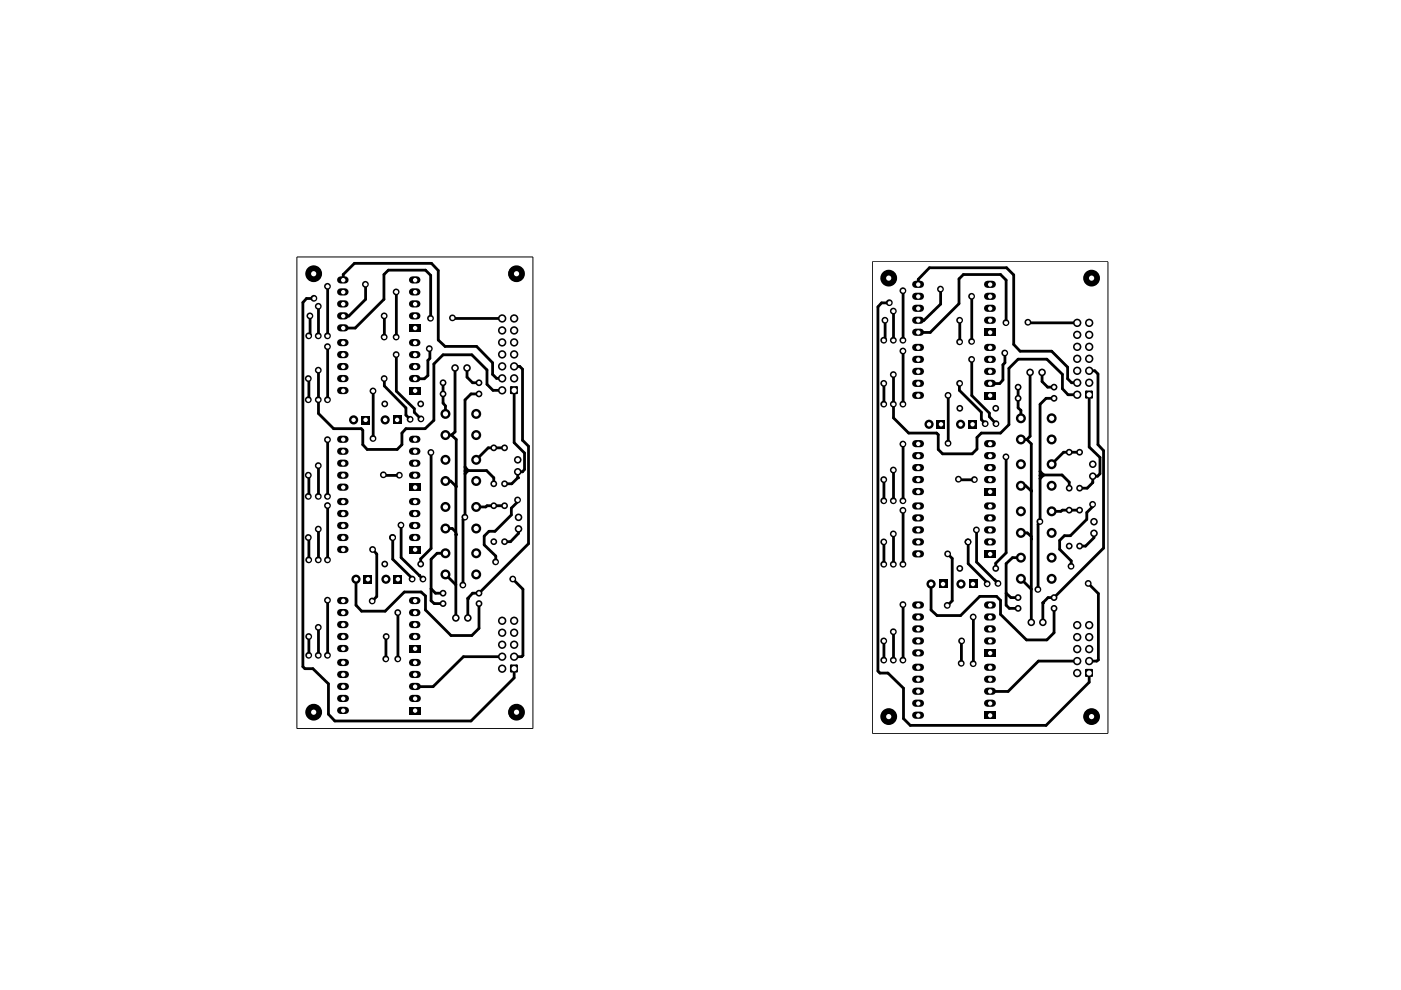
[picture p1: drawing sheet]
<svg xmlns="http://www.w3.org/2000/svg" width="297mm" height="210mm" viewBox="0 0 297 210" stroke-linecap="round" stroke-linejoin="round" font-family="sans-serif">
<g fill="none" stroke="#000" stroke-width=".59">
<path d="M72.8 59.4v-1.2l2.3-2.4h16.4l1.4 1.6v14.7l1.5 1.3h6.6l3.4 3.5v2.5l.9 .8h1.2M65.7 67v4l-.2 .2M66.3 63l.3 .3h-1.6l-.8 .8v77.3l.4 .4h1.7l3.3 3.2v6.4l1.4 1.5h28.9l9.1-9.2v-1.9M67.5 65v6.2l.2-.2M67.5 78.5v9.2l3.2 3.2h5.9l.3 .3v3.1l1 1h6.3l1-1v-2.5l.9-.9h4l1.9-1.8v-11.9l1.9-2h6.1l3.3 3.2v3.1l1.2 1.3h2M69.5 60.7v10.5M69.5 73.5v11.3M77.5 60.3v3.2l-3.5 3.5h-1.2M81.5 67v4.5M84 61.9v9.6M84 75.2v7.7l3.8 3.8v.7l1.5 1.5M91.1 74v2l-.4 .4v3.2l-.7 .7h-2"/>
<path d="M91.3 67.5v-9.1l-1.1-1.1h-7.9l-.9 .9v5.3l-6.1 6.1h-2.5M96 67.4l10.5 .1M96.5 78v13.6l-.8 .6M99 78v2l1.2 1.2h1.4M109 77.7h1.2l.6 .6v15l1.3 1.3v20.7l-10.5 10.5h-1.4l-1 1.1v4.1M187.7 67.9v4l-.3 .3M188.3 64l.3 .2h-1.7l-.8 .9v77.2l.5 .4h1.7l3.3 3.2v6.5l1.4 1.4h28.8l9.1-9.1v-2M189.4 66v6.2l.3-.3M189.4 79.5v9.1l3.3 3.2h5.9l.3 .4v3.1l1 .9h6.2l1-1v-2.4l1-1h4l1.8-1.8v-11.9l2-1.9h6.1l3.3 3.2v3l1.1 1.3h2M191.5 61.7v10.5M191.5 74.5v11.2M194.7 60.3v-1.1l2.4-2.4h16.3l1.5 1.5v14.7l1.4 1.5h6.7l3.4 3.4v2.4l.8 .9h1.2"/>
<path d="M199.4 61.3v3.2l-3.5 3.4h-1.2M203.5 67.9v4.6M206 62.9v9.5M206 76.2v7.7l3.8 3.7v.7l1.4 1.6M213.1 74.9v2l-.5 .4v3.3l-.6 .7h-2.1M213.3 68.5v-9.1l-1.2-1.2h-7.8l-1 .9v5.3l-6.1 6.1h-2.5M218 68.4l10.4 .1M218.4 79v13.5l-.7 .7M220.9 79v1.9l1.2 1.2h1.4M230.9 78.6h1.2l.7 .7v15l1.2 1.2v20.7l-10.5 10.5h-1.3l-1.1 1.1v4.2M65.4 80.3h.3l-.2 .2-.1 4.3M67.5 98.8v6.5"/>
<path d="M69.5 93.3v12M79.1 82.9v10.1M81.5 80.3v1.5l4.6 4.7v1.5l.9 .9M91.4 96v20.3l-2.2 2.2v1.1M93.9 81.2v4.3l.5 .6v1.7M94.4 92.2h1.3M95.7 92.2l1 1v10M98.6 99.9l4.6-.1 1.5 1.5v1.3M98.6 99l.7 .8-.7 .7M101.6 83.5h-1.7l-1.3 1.3v24.9l-.4 .5v13.9M107 95h-3.5l-2.5 2.5M109 82.8v11.1l2.2 2.2v3.4l-.4 .5h-1v1.3l-1.3 1.3h-1.5"/>
<path d="M187.4 81.3h.2l-.2 .2v4.2M189.4 99.7v6.5M191.5 94.2v12M201 83.9v10.1M203.5 81.3l-.1 1.5 4.7 4.6v1.5l.8 1M213.3 96.9v20.3l-2.2 2.2v1.1M215.9 82.1v4.4l.6 .5v1.7M216.5 93.2h1.2M217.7 93.2l1 .9v37.9M220.5 99.9l.8 .8-.8 .8M223.5 84.5h-1.7l-1.3 1.2v24.9l-.4 .5v13.9M228.9 95.9h-3.4l-2.5 2.5"/>
<path d="M230.9 83.7v11.1l2.3 2.2v3.5l-.5 .5h-1v1.3l-1.2 1.2h-1.6M65.4 100.8v4.5M65.4 114l.1 4.7M67.5 112.2v6.5M69.5 107.2v11.5M79 116.5l.9 1v8.9l-.9 1.1M81.3 100.7l3.4 .1M83.3 114v4.6l4.1 4v.2M85 111.4v6.8l4.7 4.6M94.4 117.3h-1.7l-1.3 1.3v8.8l.7 .6h1.8M94.4 102h1.1l1.2 1.2M94.4 112.1h1.5l.7 .7"/>
<path d="M96.7 103.2l-.1 27.8M107 107.2h-3.7l-.3 .3h-2M109.8 106v.4l-1.4 1.3v1.5l-3.5 3.4h-1.2l-1 1.1v1.8l2.4 2.4v1.3M109.9 112.1v1l-1.7 1.8h-1.2M187.4 101.7v4.5M187.4 114.9v4.8M189.4 113.2v6.5M191.5 108.2v11.5M201 117.5l.9 .9v9l-1 1M203.2 101.6l3.4 .1M205.3 114.9v4.6l4 4.1v.2M207.1 112.4v6.8l4.5 4.5"/>
<path d="M216.5 103h1l1.2 1.1M216.5 118.2h-1.8l-1.4 1.3v8.8l.7 .7h1.9M216.5 113h1.3l.9 .7M220.5 100.8l4.7-.1 1.5 1.5v1.3M228.9 108.2h-3.6l-.4 .2h-1.9M231.7 107v.4l-1.3 1.3v1.4l-3.5 3.5h-1.2l-1 1v1.9l2.4 2.4v1.2M231.9 113.1v.9l-1.7 1.8h-1.3M65.5 135v4M67.5 133.1v5.9M69.5 127.3v11.7M75.5 122.8v5.5l1.2 1.3h5l4-4.1h3.6l.9 .9v2.9l5.4 5.4h4.4l1.6-1.5v-5.2M81.9 135l-.1 4.7"/>
<path d="M84.4 129.9v9.8M91.4 124.8l.9 1h1.6M94.4 121.8l2.2 2.2M106.5 139.2h-8.2l-6.5 6.4h-3.8M108.8 122.8l2.1 2.1v14.1l-.3 .2h-1.6M187.4 135.9v4.1M189.4 134v6M191.5 128.2v11.8M197.4 123.8v5.5l1.3 1.2h5l4-4.1h3.6l.8 .9v3l5.5 5.4h4.4l1.5-1.5v-5.2M203.9 135.9l-.1 4.8M206.4 130.9v9.9M213.3 125.8l1 .9h1.6"/>
<path d="M216.5 122.7l2.2 2.2M230.8 123.7l2.1 2.2v14l-.4 .3h-1.6M228.4 140.2h-8.2l-6.5 6.4h-3.8"/>
</g>
<g fill="#000">
<path d="M86.7 68.8h2.5v1.5h-2.5zM208.7 69.7h2.5v1.5h-2.5zM76.7 88.2h1.7v1.8h-1.7zM83.4 88.1h1.7v1.8h-1.7zM86.7 82.1h2.5v1.5h-2.5zM108.4 82.2h1.2v1.2h-1.2zM198.6 89.1h1.8v1.8h-1.8zM205.3 89h1.8v1.9h-1.8zM208.7 83.1h2.5v1.5h-2.5zM230.3 83.1h1.2v1.2h-1.2zM86.7 102.6h2.5v1.5h-2.5zM86.7 115.8h2.5v1.5h-2.5z"/>
<path d="M208.7 116.7h2.5v1.5h-2.5zM208.7 103.5h2.5v1.5h-2.5zM77.1 122h1.8v1.7h-1.8zM83.4 122h1.8v1.7h-1.8zM86.7 136.8h2.5v1.5h-2.5zM199.1 122.9h1.8v1.8h-1.8zM205.4 122.9h1.8v1.8h-1.8zM208.7 137.7h2.5v1.5h-2.5zM86.7 149.9h2.6v1.5h-2.6zM108.4 141.2h1.2v1.2h-1.2zM208.7 150.9h2.5v1.5h-2.5zM230.3 142.1h1.2v1.2h-1.2z"/>
<circle cx="66.5" cy="58" r="1.65"/>
<circle cx="109.4" cy="58" r="1.65"/>
<circle cx="188.4" cy="59" r="1.65"/>
<circle cx="231.4" cy="59" r="1.65"/>
<circle cx="96.5" cy="78" r=".8"/>
<circle cx="99" cy="78" r=".8"/>
<circle cx="106.5" cy="72.6" r=".89"/>
<circle cx="106.5" cy="67.5" r=".89"/>
<circle cx="106.5" cy="70.1" r=".89"/>
<circle cx="106.5" cy="77.7" r=".89"/>
<circle cx="106.5" cy="75.1" r=".89"/>
<circle cx="109" cy="72.6" r=".89"/>
<circle cx="109" cy="67.5" r=".89"/>
<circle cx="109" cy="77.7" r=".89"/>
<circle cx="109" cy="70.1" r=".89"/>
<circle cx="109" cy="75.1" r=".89"/>
<circle cx="218.4" cy="79" r=".8"/>
<circle cx="220.9" cy="79" r=".8"/>
<circle cx="228.4" cy="71" r=".89"/>
<circle cx="228.4" cy="76.1" r=".89"/>
<circle cx="228.4" cy="68.5" r=".89"/>
<circle cx="228.4" cy="73.5" r=".89"/>
<circle cx="228.4" cy="78.6" r=".89"/>
<circle cx="230.9" cy="71" r=".89"/>
<circle cx="230.9" cy="76.1" r=".89"/>
<circle cx="230.9" cy="68.5" r=".89"/>
<circle cx="230.9" cy="73.5" r=".89"/>
<circle cx="230.9" cy="78.6" r=".89"/>
<circle cx="75" cy="89" r=".97"/>
<circle cx="81.6" cy="85.6" r=".72"/>
<circle cx="81.7" cy="89" r=".97"/>
<circle cx="89.2" cy="85.6" r=".72"/>
<circle cx="93.9" cy="81.2" r=".72"/>
<circle cx="93.9" cy="83.5" r=".72"/>
<circle cx="94.4" cy="92.2" r="1.06"/>
<circle cx="94.4" cy="87.8" r="1.06"/>
<circle cx="94.4" cy="97.5" r="1.06"/>
<circle cx="101" cy="92.2" r="1.06"/>
<circle cx="101" cy="87.8" r="1.06"/>
<circle cx="101" cy="97.5" r="1.06"/>
<circle cx="101.6" cy="83.5" r=".72"/>
<circle cx="101.6" cy="81.2" r=".72"/>
<circle cx="104.7" cy="95" r=".72"/>
<circle cx="106.5" cy="80.2" r=".89"/>
<circle cx="106.5" cy="82.8" r=".89"/>
<circle cx="107" cy="95" r=".72"/>
<circle cx="109" cy="80.2" r=".89"/>
<circle cx="109.8" cy="97.5" r=".8"/>
<circle cx="197" cy="90" r=".97"/>
<circle cx="203.5" cy="86.6" r=".72"/>
<circle cx="203.7" cy="90" r=".97"/>
<circle cx="211.1" cy="86.6" r=".72"/>
<circle cx="215.9" cy="84.5" r=".72"/>
<circle cx="215.9" cy="82.1" r=".72"/>
<circle cx="216.5" cy="93.2" r="1.06"/>
<circle cx="216.5" cy="88.7" r="1.06"/>
<circle cx="216.5" cy="98.4" r="1.06"/>
<circle cx="223" cy="88.7" r="1.06"/>
<circle cx="223" cy="93.2" r="1.06"/>
<circle cx="223" cy="98.4" r="1.06"/>
<circle cx="223.5" cy="84.5" r=".72"/>
<circle cx="223.5" cy="82.1" r=".72"/>
<circle cx="226.7" cy="95.9" r=".72"/>
<circle cx="228.4" cy="83.7" r=".89"/>
<circle cx="228.4" cy="81.2" r=".89"/>
<circle cx="228.9" cy="95.9" r=".72"/>
<circle cx="230.9" cy="81.2" r=".89"/>
<circle cx="231.7" cy="98.4" r=".8"/>
<circle cx="81.6" cy="119.6" r=".72"/>
<circle cx="83.3" cy="114" r=".3"/>
<circle cx="89.2" cy="119.6" r=".72"/>
<circle cx="94.4" cy="112.1" r="1.06"/>
<circle cx="94.4" cy="107.5" r="1.06"/>
<circle cx="94.4" cy="117.3" r="1.06"/>
<circle cx="94.4" cy="102" r="1.06"/>
<circle cx="96.6" cy="113.3" r=".3"/>
<circle cx="101" cy="112.1" r="1.06"/>
<circle cx="101" cy="117.3" r="1.06"/>
<circle cx="101" cy="107.5" r="1.06"/>
<circle cx="101" cy="102" r="1.06"/>
<circle cx="104.7" cy="114.9" r=".72"/>
<circle cx="104.7" cy="107.2" r=".72"/>
<circle cx="104.7" cy="102.6" r=".72"/>
<circle cx="107" cy="114.9" r=".72"/>
<circle cx="107" cy="107.2" r=".72"/>
<circle cx="107" cy="102.6" r=".72"/>
<circle cx="109.8" cy="100" r=".8"/>
<circle cx="109.8" cy="101.3" r=".3"/>
<circle cx="109.9" cy="109.7" r=".8"/>
<circle cx="109.9" cy="112.1" r=".8"/>
<circle cx="187.4" cy="101.7" r=".3"/>
<circle cx="205.3" cy="114.9" r=".3"/>
<circle cx="216.5" cy="108.4" r="1.06"/>
<circle cx="216.5" cy="118.2" r="1.06"/>
<circle cx="216.5" cy="113" r="1.06"/>
<circle cx="216.5" cy="103" r="1.06"/>
<circle cx="218.7" cy="104.1" r=".3"/>
<circle cx="218.7" cy="114.3" r=".3"/>
<circle cx="223" cy="108.4" r="1.06"/>
<circle cx="223" cy="118.2" r="1.06"/>
<circle cx="223" cy="113" r="1.06"/>
<circle cx="223" cy="103" r="1.06"/>
<circle cx="226.7" cy="103.5" r=".72"/>
<circle cx="226.7" cy="108.2" r=".72"/>
<circle cx="226.7" cy="115.8" r=".72"/>
<circle cx="228.9" cy="108.2" r=".72"/>
<circle cx="228.9" cy="103.5" r=".72"/>
<circle cx="228.9" cy="115.8" r=".72"/>
<circle cx="231.7" cy="101" r=".8"/>
<circle cx="231.9" cy="113.1" r=".8"/>
<circle cx="231.9" cy="110.6" r=".8"/>
<circle cx="75.5" cy="122.8" r=".97"/>
<circle cx="81.8" cy="122.8" r=".97"/>
<circle cx="84.4" cy="129.9" r=".3"/>
<circle cx="88.9" cy="122" r=".3"/>
<circle cx="93.9" cy="128" r=".72"/>
<circle cx="93.9" cy="125.8" r=".72"/>
<circle cx="94.4" cy="121.8" r="1.06"/>
<circle cx="96.6" cy="131" r=".8"/>
<circle cx="99.2" cy="131" r=".8"/>
<circle cx="99.2" cy="126.9" r=".3"/>
<circle cx="101" cy="121.8" r="1.06"/>
<circle cx="101.6" cy="128" r=".72"/>
<circle cx="101.6" cy="125.8" r=".72"/>
<circle cx="106.5" cy="134.2" r=".89"/>
<circle cx="106.5" cy="131.6" r=".89"/>
<circle cx="106.5" cy="139.2" r=".89"/>
<circle cx="106.5" cy="136.7" r=".89"/>
<circle cx="109" cy="131.6" r=".89"/>
<circle cx="109" cy="134.2" r=".89"/>
<circle cx="109" cy="139.2" r=".89"/>
<circle cx="109" cy="136.7" r=".89"/>
<circle cx="197.4" cy="123.8" r=".97"/>
<circle cx="203.5" cy="120.5" r=".72"/>
<circle cx="203.8" cy="123.8" r=".97"/>
<circle cx="206.4" cy="130.9" r=".3"/>
<circle cx="211.1" cy="120.5" r=".72"/>
<circle cx="215.9" cy="126.7" r=".72"/>
<circle cx="215.9" cy="129" r=".72"/>
<circle cx="216.5" cy="122.7" r="1.06"/>
<circle cx="218.7" cy="132" r=".8"/>
<circle cx="221.1" cy="132" r=".8"/>
<circle cx="221.1" cy="127.8" r=".3"/>
<circle cx="223" cy="122.7" r="1.06"/>
<circle cx="223.5" cy="126.7" r=".72"/>
<circle cx="223.5" cy="129" r=".72"/>
<circle cx="228.4" cy="135.1" r=".89"/>
<circle cx="228.4" cy="132.5" r=".89"/>
<circle cx="228.4" cy="137.6" r=".89"/>
<circle cx="230.9" cy="135.1" r=".89"/>
<circle cx="230.9" cy="132.5" r=".89"/>
<circle cx="230.9" cy="137.6" r=".89"/>
<circle cx="66.5" cy="151" r="1.65"/>
<circle cx="106.5" cy="141.8" r=".89"/>
<circle cx="109.4" cy="151" r="1.65"/>
<circle cx="188.4" cy="151.9" r="1.65"/>
<circle cx="228.4" cy="140.2" r=".89"/>
<circle cx="228.4" cy="142.7" r=".89"/>
<circle cx="230.9" cy="140.2" r=".89"/>
<circle cx="231.4" cy="151.9" r="1.65"/>
</g>
<g fill="none" stroke="#000" stroke-width=".34">
<circle cx="65.4" cy="71.2" r=".55"/>
<circle cx="65.7" cy="67" r=".55"/>
<circle cx="66.5" cy="63.2" r=".55"/>
<circle cx="67.5" cy="78.5" r=".55"/>
<circle cx="67.5" cy="64.9" r=".55"/>
<circle cx="67.5" cy="71.2" r=".55"/>
<circle cx="69.4" cy="60.7" r=".55"/>
<circle cx="69.4" cy="73.5" r=".55"/>
<circle cx="69.4" cy="71.2" r=".55"/>
<circle cx="77.5" cy="60.3" r=".55"/>
<circle cx="81.4" cy="67" r=".55"/>
<circle cx="81.4" cy="71.5" r=".55"/>
<circle cx="84" cy="61.9" r=".55"/>
<circle cx="84" cy="71.5" r=".55"/>
<circle cx="84" cy="75.2" r=".55"/>
<circle cx="91" cy="73.9" r=".55"/>
<circle cx="91.3" cy="67.5" r=".55"/>
<circle cx="95.9" cy="67.4" r=".55"/>
<circle cx="187.4" cy="72.1" r=".55"/>
<circle cx="187.6" cy="67.9" r=".55"/>
<circle cx="188.6" cy="64.2" r=".55"/>
<circle cx="189.4" cy="79.4" r=".55"/>
<circle cx="189.4" cy="72.1" r=".55"/>
<circle cx="189.4" cy="66" r=".55"/>
<circle cx="191.4" cy="72.1" r=".55"/>
<circle cx="191.4" cy="61.6" r=".55"/>
<circle cx="191.4" cy="74.4" r=".55"/>
<circle cx="199.4" cy="61.3" r=".55"/>
<circle cx="203.5" cy="72.5" r=".55"/>
<circle cx="203.5" cy="67.9" r=".55"/>
<circle cx="206" cy="76.2" r=".55"/>
<circle cx="206" cy="72.4" r=".55"/>
<circle cx="206" cy="62.8" r=".55"/>
<circle cx="213" cy="74.8" r=".55"/>
<circle cx="213.3" cy="68.4" r=".55"/>
<circle cx="217.9" cy="68.3" r=".55"/>
<circle cx="65.4" cy="80.3" r=".55"/>
<circle cx="65.4" cy="84.8" r=".55"/>
<circle cx="67.5" cy="98.7" r=".55"/>
<circle cx="67.5" cy="84.8" r=".55"/>
<circle cx="69.4" cy="93.2" r=".55"/>
<circle cx="69.4" cy="84.8" r=".55"/>
<circle cx="79.1" cy="93" r=".55"/>
<circle cx="79.1" cy="82.9" r=".55"/>
<circle cx="81.4" cy="80.3" r=".55"/>
<circle cx="87" cy="88.9" r=".55"/>
<circle cx="89.2" cy="88.8" r=".55"/>
<circle cx="91.4" cy="95.9" r=".55"/>
<circle cx="187.4" cy="81.3" r=".55"/>
<circle cx="187.4" cy="85.7" r=".55"/>
<circle cx="189.4" cy="99.7" r=".55"/>
<circle cx="189.4" cy="85.7" r=".55"/>
<circle cx="191.4" cy="94.1" r=".55"/>
<circle cx="191.4" cy="85.7" r=".55"/>
<circle cx="201" cy="94" r=".55"/>
<circle cx="201" cy="83.8" r=".55"/>
<circle cx="203.5" cy="81.3" r=".55"/>
<circle cx="208.9" cy="89.8" r=".55"/>
<circle cx="211.2" cy="89.8" r=".55"/>
<circle cx="213.3" cy="96.9" r=".55"/>
<circle cx="65.4" cy="100.8" r=".55"/>
<circle cx="65.4" cy="114" r=".55"/>
<circle cx="65.4" cy="105.2" r=".55"/>
<circle cx="65.4" cy="118.7" r=".55"/>
<circle cx="67.5" cy="112.2" r=".55"/>
<circle cx="67.5" cy="105.2" r=".55"/>
<circle cx="67.5" cy="118.7" r=".55"/>
<circle cx="69.4" cy="118.7" r=".55"/>
<circle cx="69.4" cy="107.2" r=".55"/>
<circle cx="69.4" cy="105.2" r=".55"/>
<circle cx="79" cy="116.5" r=".55"/>
<circle cx="81.3" cy="100.7" r=".55"/>
<circle cx="83.2" cy="114" r=".55"/>
<circle cx="84.7" cy="100.8" r=".55"/>
<circle cx="85" cy="111.3" r=".55"/>
<circle cx="98.6" cy="109.6" r=".55"/>
<circle cx="105.1" cy="119.1" r=".55"/>
<circle cx="109.7" cy="106" r=".55"/>
<circle cx="187.4" cy="101.7" r=".55"/>
<circle cx="187.4" cy="106.2" r=".55"/>
<circle cx="187.4" cy="114.9" r=".55"/>
<circle cx="187.4" cy="119.6" r=".55"/>
<circle cx="189.4" cy="106.2" r=".55"/>
<circle cx="189.4" cy="113.2" r=".55"/>
<circle cx="189.4" cy="119.6" r=".55"/>
<circle cx="191.4" cy="108.2" r=".55"/>
<circle cx="191.4" cy="106.2" r=".55"/>
<circle cx="191.4" cy="119.6" r=".55"/>
<circle cx="200.9" cy="117.4" r=".55"/>
<circle cx="203.2" cy="101.6" r=".55"/>
<circle cx="205.2" cy="114.9" r=".55"/>
<circle cx="206.6" cy="101.7" r=".55"/>
<circle cx="207" cy="112.4" r=".55"/>
<circle cx="220.5" cy="110.6" r=".55"/>
<circle cx="231.6" cy="106.9" r=".55"/>
<circle cx="65.4" cy="138.9" r=".55"/>
<circle cx="65.4" cy="135" r=".55"/>
<circle cx="67.5" cy="138.9" r=".55"/>
<circle cx="67.5" cy="133" r=".55"/>
<circle cx="69.4" cy="138.9" r=".55"/>
<circle cx="69.4" cy="127.3" r=".55"/>
<circle cx="78.9" cy="127.4" r=".55"/>
<circle cx="81.8" cy="139.7" r=".55"/>
<circle cx="81.9" cy="135" r=".55"/>
<circle cx="84.3" cy="139.7" r=".55"/>
<circle cx="84.3" cy="129.9" r=".55"/>
<circle cx="87.4" cy="122.8" r=".55"/>
<circle cx="89.7" cy="122.8" r=".55"/>
<circle cx="98.1" cy="124" r=".55"/>
<circle cx="108.7" cy="122.8" r=".55"/>
<circle cx="187.4" cy="140" r=".55"/>
<circle cx="187.4" cy="135.9" r=".55"/>
<circle cx="189.4" cy="140" r=".55"/>
<circle cx="189.4" cy="133.9" r=".55"/>
<circle cx="191.4" cy="128.2" r=".55"/>
<circle cx="191.4" cy="140" r=".55"/>
<circle cx="200.8" cy="128.4" r=".55"/>
<circle cx="203.9" cy="135.9" r=".55"/>
<circle cx="206.3" cy="130.8" r=".55"/>
<circle cx="209.3" cy="123.8" r=".55"/>
<circle cx="211.6" cy="123.7" r=".55"/>
<circle cx="220" cy="125" r=".55"/>
<circle cx="227.1" cy="120.1" r=".55"/>
<circle cx="230.7" cy="123.7" r=".55"/>
<circle cx="203.8" cy="140.6" r=".55"/>
<circle cx="206.3" cy="140.7" r=".55"/>
</g>
<g fill="none" stroke="#000" stroke-width="1.3">
<circle cx="66.5" cy="58" r="1.14"/>
<circle cx="109.5" cy="58" r="1.14"/>
<circle cx="188.4" cy="59" r="1.14"/>
<circle cx="231.4" cy="59" r="1.14"/>
<circle cx="66.5" cy="151" r="1.14"/>
<circle cx="109.5" cy="151" r="1.14"/>
<circle cx="188.4" cy="151.9" r="1.14"/>
<circle cx="231.4" cy="151.9" r="1.14"/>
</g>
<g fill="none" stroke="#000" stroke-width="1.5">
<path d="M72.2 59.4h1M87.5 59.4h.9M72.2 67h1M72.2 61.9h1M72.2 64.4h1M72.2 69.5h1M72.2 72.6h1M72.2 75.2h1M72.2 77.7h1M87.5 67h.9M87.5 61.9h.9M87.5 64.4h.9"/>
<path d="M87.5 72.6h.9M87.5 75.2h.9M87.5 77.7h.9M194.1 67.9h1.1M194.1 65.4h1.1M194.1 62.8h1.1M194.1 60.3h1.1M194.1 73.7h1.1M194.1 70.4h1.1M194.1 76.2h1.1M194.1 78.7h1.1M209.4 67.9h1"/>
<path d="M209.4 65.4h1M209.4 62.8h1M209.4 60.3h1M209.4 73.7h1M209.4 76.2h1M209.4 78.7h1M72.2 80.3h1M72.2 93.1h1M72.2 95.7h1M72.2 98.2h1M72.2 82.8h1M87.5 80.3h.9"/>
<path d="M87.5 93.1h.9M87.5 95.7h.9M87.5 98.2h.9M194.1 94.1h1.1M194.1 96.6h1.1M194.1 99.1h1.1M194.1 81.3h1.1M194.1 83.8h1.1M209.4 94.1h1M209.4 96.6h1M209.4 99.1h1M209.4 81.3h1"/>
<path d="M72.2 100.8h1M72.2 103.3h1M72.2 106.3h1M72.2 114h1M72.2 111.4h1M72.2 108.9h1M72.2 116.5h1M87.5 100.8h.9M87.5 106.3h.9M87.5 114h.9M87.5 111.4h.9M87.5 108.9h.9"/>
<path d="M194.1 114.9h1.1M194.1 112.4h1.1M194.1 109.8h1.1M194.1 107.3h1.1M194.1 117.4h1.1M194.1 101.7h1.1M194.1 104.2h1.1M209.4 114.9h1M209.4 112.4h1M209.4 109.8h1M209.4 107.3h1M209.4 101.7h1"/>
<path d="M72.2 135h1M72.2 127.3h1M72.2 129.9h1M72.2 132.4h1M72.2 137.5h1M87.5 135h.9M87.5 127.3h.9M87.5 129.9h.9M87.5 132.4h.9M194.1 135.9h1.1M194.1 133.3h1.1M194.1 138.4h1.1"/>
<path d="M194.1 130.8h1.1M194.1 128.3h1.1M209.4 135.9h1M209.4 133.3h1M209.4 130.8h1M209.4 128.3h1M72.2 148.1h1M72.2 145.5h1M72.2 143h1M72.2 140.5h1M72.2 150.6h1M87.5 148.1h1"/>
<path d="M87.5 145.5h1M87.5 143h1M87.5 140.5h1M194.1 144h1.1M194.1 146.6h1.1M194.1 149.1h1.1M194.1 151.6h1.1M194.1 141.5h1.1M209.4 144h1M209.4 146.6h1M209.4 149.1h1M209.4 141.5h1"/>
</g>
<path d="M108.4 82.1h1.2v1.2h-1.2zM230.3 83.1h1.2v1.1h-1.2zM108.4 141.1h1.2v1.2h-1.2zM230.3 142.1h1.2v1.2h-1.2z" fill="none" stroke="#000" stroke-width=".51"/>
<path d="M62.9 54.5h50.1v100h-50.1zM185 55.5h49.9v100h-49.9z" fill="none" stroke="#000" stroke-width=".21"/>
<g fill="#fff">
<circle cx="203.5" cy="120.5" r=".38"/>
<circle cx="209.9" cy="107.3" r=".47"/>
<circle cx="194.7" cy="107.3" r=".47"/>
<circle cx="194.7" cy="109.9" r=".47"/>
<circle cx="206.3" cy="123.8" r=".47"/>
<circle cx="203.8" cy="123.8" r=".47"/>
<circle cx="194.7" cy="112.4" r=".47"/>
<circle cx="194.7" cy="114.9" r=".47"/>
<circle cx="194.7" cy="117.5" r=".47"/>
<circle cx="197.4" cy="123.8" r=".47"/>
<circle cx="209.9" cy="104.3" r=".47"/>
<circle cx="209.9" cy="101.7" r=".47"/>
<circle cx="209.9" cy="99.2" r=".47"/>
<circle cx="209.9" cy="96.6" r=".47"/>
<circle cx="209.9" cy="94.1" r=".47"/>
<circle cx="194.7" cy="94.1" r=".47"/>
<circle cx="194.7" cy="96.6" r=".47"/>
<circle cx="194.7" cy="99.2" r=".47"/>
<circle cx="194.7" cy="101.7" r=".47"/>
<circle cx="194.7" cy="104.3" r=".47"/>
<circle cx="199.5" cy="90" r=".47"/>
<circle cx="197" cy="90" r=".47"/>
<circle cx="206.2" cy="90" r=".47"/>
<circle cx="203.7" cy="90" r=".47"/>
<circle cx="199.9" cy="123.8" r=".47"/>
<circle cx="194.7" cy="128.3" r=".47"/>
<circle cx="194.7" cy="130.9" r=".47"/>
<circle cx="194.7" cy="133.4" r=".47"/>
<circle cx="194.7" cy="135.9" r=".47"/>
<circle cx="194.7" cy="138.5" r=".47"/>
<circle cx="194.7" cy="141.5" r=".47"/>
<circle cx="194.7" cy="144.1" r=".47"/>
<circle cx="194.7" cy="146.6" r=".47"/>
<circle cx="194.7" cy="149.1" r=".47"/>
<circle cx="194.7" cy="151.7" r=".47"/>
<circle cx="209.9" cy="114.9" r=".47"/>
<circle cx="209.9" cy="112.4" r=".47"/>
<circle cx="209.9" cy="109.9" r=".47"/>
<circle cx="216.5" cy="113" r=".55"/>
<circle cx="216.5" cy="108.4" r=".55"/>
<circle cx="221.1" cy="132" r=".47"/>
<circle cx="218.7" cy="132" r=".47"/>
<circle cx="215.9" cy="126.7" r=".38"/>
<circle cx="223.5" cy="129" r=".38"/>
<circle cx="215.9" cy="129" r=".38"/>
<circle cx="228.9" cy="108.2" r=".38"/>
<circle cx="231.9" cy="113.1" r=".47"/>
<circle cx="231.9" cy="110.6" r=".47"/>
<circle cx="226.7" cy="108.2" r=".38"/>
<circle cx="223" cy="113" r=".55"/>
<circle cx="223" cy="108.4" r=".55"/>
<circle cx="228.9" cy="115.8" r=".38"/>
<circle cx="226.7" cy="115.8" r=".38"/>
<circle cx="223.5" cy="126.7" r=".38"/>
<circle cx="223" cy="122.7" r=".55"/>
<circle cx="223" cy="118.2" r=".55"/>
<circle cx="211.1" cy="120.5" r=".38"/>
<circle cx="209.9" cy="117.5" r=".47"/>
<circle cx="216.5" cy="122.7" r=".55"/>
<circle cx="216.5" cy="118.2" r=".55"/>
<circle cx="223" cy="103" r=".55"/>
<circle cx="216.5" cy="103" r=".55"/>
<circle cx="223" cy="98.4" r=".55"/>
<circle cx="226.7" cy="103.5" r=".38"/>
<circle cx="226.7" cy="95.9" r=".38"/>
<circle cx="228.9" cy="103.5" r=".38"/>
<circle cx="228.9" cy="95.9" r=".38"/>
<circle cx="216.5" cy="98.4" r=".55"/>
<circle cx="230.9" cy="83.7" r=".55"/>
<circle cx="231.7" cy="101" r=".47"/>
<circle cx="231.7" cy="98.4" r=".47"/>
<circle cx="223" cy="93.2" r=".55"/>
<circle cx="216.5" cy="93.2" r=".55"/>
<circle cx="223" cy="88.7" r=".55"/>
<circle cx="216.5" cy="88.7" r=".55"/>
<circle cx="220.9" cy="79" r=".47"/>
<circle cx="218.4" cy="79" r=".47"/>
<circle cx="209.9" cy="70.5" r=".47"/>
<circle cx="228.4" cy="76.1" r=".55"/>
<circle cx="230.9" cy="81.2" r=".55"/>
<circle cx="230.9" cy="78.6" r=".55"/>
<circle cx="228.4" cy="78.6" r=".55"/>
<circle cx="230.9" cy="76.1" r=".55"/>
<circle cx="230.9" cy="73.5" r=".55"/>
<circle cx="228.4" cy="73.5" r=".55"/>
<circle cx="230.9" cy="71" r=".55"/>
<circle cx="228.4" cy="71" r=".55"/>
<circle cx="230.9" cy="68.5" r=".55"/>
<circle cx="228.4" cy="68.5" r=".55"/>
<circle cx="228.4" cy="83.7" r=".55"/>
<circle cx="228.4" cy="81.2" r=".55"/>
<circle cx="211.1" cy="86.6" r=".38"/>
<circle cx="223.5" cy="82.1" r=".38"/>
<circle cx="215.9" cy="82.1" r=".38"/>
<circle cx="223.5" cy="84.5" r=".38"/>
<circle cx="215.9" cy="84.5" r=".38"/>
<circle cx="209.9" cy="67.9" r=".47"/>
<circle cx="209.9" cy="65.4" r=".47"/>
<circle cx="209.9" cy="62.9" r=".47"/>
<circle cx="209.9" cy="60.3" r=".47"/>
<circle cx="194.7" cy="60.3" r=".47"/>
<circle cx="194.7" cy="62.9" r=".47"/>
<circle cx="194.7" cy="65.4" r=".47"/>
<circle cx="194.7" cy="67.9" r=".47"/>
<circle cx="194.7" cy="70.5" r=".47"/>
<circle cx="209.9" cy="83.9" r=".47"/>
<circle cx="209.9" cy="81.3" r=".47"/>
<circle cx="209.9" cy="78.8" r=".47"/>
<circle cx="209.9" cy="76.2" r=".47"/>
<circle cx="209.9" cy="73.7" r=".47"/>
<circle cx="203.5" cy="86.6" r=".38"/>
<circle cx="194.7" cy="73.7" r=".47"/>
<circle cx="194.7" cy="76.2" r=".47"/>
<circle cx="194.7" cy="78.8" r=".47"/>
<circle cx="194.7" cy="81.3" r=".47"/>
<circle cx="194.7" cy="83.9" r=".47"/>
<circle cx="230.9" cy="142.7" r=".55"/>
<circle cx="228.4" cy="142.7" r=".55"/>
<circle cx="230.9" cy="140.2" r=".55"/>
<circle cx="228.4" cy="140.2" r=".55"/>
<circle cx="230.9" cy="137.6" r=".55"/>
<circle cx="228.4" cy="137.6" r=".55"/>
<circle cx="230.9" cy="135.1" r=".55"/>
<circle cx="228.4" cy="135.1" r=".55"/>
<circle cx="230.9" cy="132.5" r=".55"/>
<circle cx="228.4" cy="132.5" r=".55"/>
<circle cx="209.9" cy="138.5" r=".47"/>
<circle cx="209.9" cy="135.9" r=".47"/>
<circle cx="209.9" cy="133.4" r=".47"/>
<circle cx="209.9" cy="130.9" r=".47"/>
<circle cx="209.9" cy="128.3" r=".47"/>
<circle cx="209.9" cy="151.7" r=".47"/>
<circle cx="209.9" cy="149.1" r=".47"/>
<circle cx="209.9" cy="146.6" r=".47"/>
<circle cx="209.9" cy="144.1" r=".47"/>
<circle cx="209.9" cy="141.5" r=".47"/>
<circle cx="99.2" cy="131" r=".47"/>
<circle cx="101.6" cy="125.8" r=".38"/>
<circle cx="101" cy="121.8" r=".55"/>
<circle cx="94.4" cy="121.8" r=".55"/>
<circle cx="101.6" cy="128" r=".38"/>
<circle cx="89.2" cy="119.6" r=".38"/>
<circle cx="88" cy="116.5" r=".47"/>
<circle cx="81.6" cy="119.6" r=".38"/>
<circle cx="88" cy="114" r=".47"/>
<circle cx="88" cy="111.5" r=".47"/>
<circle cx="101" cy="112.1" r=".55"/>
<circle cx="101" cy="107.5" r=".55"/>
<circle cx="101" cy="117.3" r=".55"/>
<circle cx="94.4" cy="112.1" r=".55"/>
<circle cx="94.4" cy="117.3" r=".55"/>
<circle cx="94.4" cy="107.5" r=".55"/>
<circle cx="101" cy="102" r=".55"/>
<circle cx="94.4" cy="102" r=".55"/>
<circle cx="88" cy="103.3" r=".47"/>
<circle cx="88" cy="100.8" r=".47"/>
<circle cx="88" cy="108.9" r=".47"/>
<circle cx="88" cy="106.4" r=".47"/>
<circle cx="88" cy="127.4" r=".47"/>
<circle cx="96.6" cy="131" r=".47"/>
<circle cx="93.9" cy="125.8" r=".38"/>
<circle cx="88" cy="129.9" r=".47"/>
<circle cx="93.9" cy="128" r=".38"/>
<circle cx="84.4" cy="122.8" r=".47"/>
<circle cx="75.5" cy="122.8" r=".47"/>
<circle cx="78" cy="122.8" r=".47"/>
<circle cx="72.8" cy="114" r=".47"/>
<circle cx="72.8" cy="129.9" r=".47"/>
<circle cx="72.8" cy="116.5" r=".47"/>
<circle cx="72.8" cy="127.4" r=".47"/>
<circle cx="81.8" cy="122.8" r=".47"/>
<circle cx="72.8" cy="100.8" r=".47"/>
<circle cx="72.8" cy="108.9" r=".47"/>
<circle cx="72.8" cy="106.4" r=".47"/>
<circle cx="72.8" cy="103.3" r=".47"/>
<circle cx="72.8" cy="111.5" r=".47"/>
<circle cx="101" cy="97.5" r=".55"/>
<circle cx="107" cy="95" r=".38"/>
<circle cx="109.8" cy="100" r=".47"/>
<circle cx="107" cy="102.6" r=".38"/>
<circle cx="109.8" cy="97.5" r=".47"/>
<circle cx="104.7" cy="102.6" r=".38"/>
<circle cx="101" cy="92.2" r=".55"/>
<circle cx="104.7" cy="95" r=".38"/>
<circle cx="84.2" cy="89" r=".47"/>
<circle cx="81.7" cy="89" r=".47"/>
<circle cx="88" cy="95.7" r=".47"/>
<circle cx="88" cy="93.2" r=".47"/>
<circle cx="94.4" cy="92.2" r=".55"/>
<circle cx="94.4" cy="97.5" r=".55"/>
<circle cx="88" cy="98.3" r=".47"/>
<circle cx="77.5" cy="89" r=".47"/>
<circle cx="72.8" cy="98.3" r=".47"/>
<circle cx="72.8" cy="93.2" r=".47"/>
<circle cx="72.8" cy="95.7" r=".47"/>
<circle cx="75" cy="89" r=".47"/>
<circle cx="107" cy="114.8" r=".38"/>
<circle cx="104.7" cy="114.8" r=".38"/>
<circle cx="104.7" cy="107.2" r=".38"/>
<circle cx="109.9" cy="112.1" r=".47"/>
<circle cx="109.9" cy="109.7" r=".47"/>
<circle cx="107" cy="107.2" r=".38"/>
<circle cx="101.6" cy="81.2" r=".38"/>
<circle cx="101" cy="87.8" r=".55"/>
<circle cx="94.4" cy="87.8" r=".55"/>
<circle cx="99" cy="78" r=".47"/>
<circle cx="96.5" cy="78" r=".47"/>
<circle cx="101.6" cy="83.5" r=".38"/>
<circle cx="93.9" cy="83.5" r=".38"/>
<circle cx="93.9" cy="81.2" r=".38"/>
<circle cx="106.5" cy="80.2" r=".55"/>
<circle cx="109" cy="82.8" r=".55"/>
<circle cx="106.5" cy="82.8" r=".55"/>
<circle cx="109" cy="80.2" r=".55"/>
<circle cx="109" cy="77.7" r=".55"/>
<circle cx="106.5" cy="77.7" r=".55"/>
<circle cx="109" cy="75.1" r=".55"/>
<circle cx="106.5" cy="75.1" r=".55"/>
<circle cx="109" cy="72.6" r=".55"/>
<circle cx="72.8" cy="72.7" r=".47"/>
<circle cx="72.8" cy="59.4" r=".47"/>
<circle cx="72.8" cy="61.9" r=".47"/>
<circle cx="72.8" cy="64.5" r=".47"/>
<circle cx="72.8" cy="67" r=".47"/>
<circle cx="72.8" cy="69.6" r=".47"/>
<circle cx="88" cy="82.8" r=".47"/>
<circle cx="88" cy="80.3" r=".47"/>
<circle cx="88" cy="77.8" r=".47"/>
<circle cx="88" cy="75.2" r=".47"/>
<circle cx="88" cy="72.7" r=".47"/>
<circle cx="88" cy="61.9" r=".47"/>
<circle cx="88" cy="69.6" r=".47"/>
<circle cx="88" cy="67" r=".47"/>
<circle cx="88" cy="64.5" r=".47"/>
<circle cx="88" cy="59.4" r=".47"/>
<circle cx="106.5" cy="72.6" r=".55"/>
<circle cx="109" cy="67.5" r=".55"/>
<circle cx="109" cy="70.1" r=".55"/>
<circle cx="106.5" cy="70.1" r=".55"/>
<circle cx="106.5" cy="67.5" r=".55"/>
<circle cx="81.6" cy="85.6" r=".38"/>
<circle cx="89.2" cy="85.6" r=".38"/>
<circle cx="72.8" cy="80.3" r=".47"/>
<circle cx="72.8" cy="77.8" r=".47"/>
<circle cx="72.8" cy="75.2" r=".47"/>
<circle cx="72.8" cy="82.8" r=".47"/>
<circle cx="106.5" cy="139.2" r=".55"/>
<circle cx="109" cy="141.8" r=".55"/>
<circle cx="106.5" cy="141.8" r=".55"/>
<circle cx="109" cy="139.2" r=".55"/>
<circle cx="109" cy="136.7" r=".55"/>
<circle cx="106.5" cy="136.7" r=".55"/>
<circle cx="109" cy="134.2" r=".55"/>
<circle cx="106.5" cy="134.2" r=".55"/>
<circle cx="109" cy="131.6" r=".55"/>
<circle cx="106.5" cy="131.6" r=".55"/>
<circle cx="88" cy="150.7" r=".47"/>
<circle cx="88" cy="143" r=".47"/>
<circle cx="88" cy="145.6" r=".47"/>
<circle cx="88" cy="148.1" r=".47"/>
<circle cx="88" cy="140.5" r=".47"/>
<circle cx="88" cy="132.5" r=".47"/>
<circle cx="88" cy="137.5" r=".47"/>
<circle cx="88" cy="135" r=".47"/>
<circle cx="72.8" cy="140.5" r=".47"/>
<circle cx="72.8" cy="148.1" r=".47"/>
<circle cx="72.8" cy="145.6" r=".47"/>
<circle cx="72.8" cy="143" r=".47"/>
<circle cx="72.8" cy="150.7" r=".47"/>
<circle cx="72.8" cy="135" r=".47"/>
<circle cx="72.8" cy="132.5" r=".47"/>
<circle cx="72.8" cy="137.5" r=".47"/>
<circle cx="203.5" cy="67.9" r=".38"/>
<circle cx="206" cy="76.2" r=".38"/>
<circle cx="203.5" cy="72.5" r=".38"/>
<circle cx="206" cy="72.4" r=".38"/>
<circle cx="199.4" cy="61.3" r=".38"/>
<circle cx="206" cy="62.9" r=".38"/>
<circle cx="208.9" cy="89.9" r=".38"/>
<circle cx="206.6" cy="101.7" r=".38"/>
<circle cx="205.3" cy="114.9" r=".38"/>
<circle cx="201" cy="94" r=".38"/>
<circle cx="213.3" cy="96.9" r=".38"/>
<circle cx="203.2" cy="101.6" r=".38"/>
<circle cx="191.5" cy="85.7" r=".38"/>
<circle cx="211.2" cy="89.9" r=".38"/>
<circle cx="201" cy="83.9" r=".38"/>
<circle cx="191.5" cy="94.2" r=".38"/>
<circle cx="203.5" cy="81.3" r=".38"/>
<circle cx="187.4" cy="81.3" r=".38"/>
<circle cx="189.4" cy="85.7" r=".38"/>
<circle cx="187.4" cy="85.7" r=".38"/>
<circle cx="191.5" cy="74.5" r=".38"/>
<circle cx="189.4" cy="79.5" r=".38"/>
<circle cx="187.7" cy="67.9" r=".38"/>
<circle cx="188.6" cy="64.2" r=".38"/>
<circle cx="218" cy="68.4" r=".38"/>
<circle cx="213.1" cy="74.9" r=".38"/>
<circle cx="231.4" cy="59" r=".55"/>
<circle cx="213.3" cy="68.5" r=".38"/>
<circle cx="187.4" cy="101.7" r=".38"/>
<circle cx="189.4" cy="113.2" r=".38"/>
<circle cx="189.4" cy="99.7" r=".38"/>
<circle cx="189.4" cy="106.2" r=".38"/>
<circle cx="191.5" cy="108.2" r=".38"/>
<circle cx="191.5" cy="106.2" r=".38"/>
<circle cx="187.4" cy="106.2" r=".38"/>
<circle cx="187.4" cy="140" r=".38"/>
<circle cx="189.4" cy="140" r=".38"/>
<circle cx="191.5" cy="128.2" r=".38"/>
<circle cx="191.5" cy="140" r=".38"/>
<circle cx="189.4" cy="134" r=".38"/>
<circle cx="188.4" cy="151.9" r=".55"/>
<circle cx="187.4" cy="135.9" r=".38"/>
<circle cx="231.7" cy="107" r=".38"/>
<circle cx="227.1" cy="120.1" r=".38"/>
<circle cx="220.5" cy="110.6" r=".38"/>
<circle cx="220.1" cy="125" r=".38"/>
<circle cx="230.8" cy="123.7" r=".38"/>
<circle cx="209.3" cy="123.8" r=".38"/>
<circle cx="207" cy="112.4" r=".38"/>
<circle cx="211.6" cy="123.7" r=".38"/>
<circle cx="201" cy="117.5" r=".38"/>
<circle cx="200.9" cy="128.4" r=".38"/>
<circle cx="203.8" cy="140.7" r=".38"/>
<circle cx="206.4" cy="130.8" r=".38"/>
<circle cx="206.4" cy="140.8" r=".38"/>
<circle cx="203.9" cy="135.9" r=".38"/>
<circle cx="231.4" cy="151.9" r=".55"/>
<circle cx="187.4" cy="119.7" r=".38"/>
<circle cx="191.5" cy="119.7" r=".38"/>
<circle cx="187.4" cy="114.9" r=".38"/>
<circle cx="189.4" cy="119.7" r=".38"/>
<circle cx="98.2" cy="124.1" r=".38"/>
<circle cx="108.8" cy="122.8" r=".38"/>
<circle cx="105.1" cy="119.2" r=".38"/>
<circle cx="109.8" cy="106" r=".38"/>
<circle cx="98.6" cy="109.7" r=".38"/>
<circle cx="65.5" cy="135" r=".38"/>
<circle cx="69.5" cy="139" r=".38"/>
<circle cx="65.5" cy="139" r=".38"/>
<circle cx="67.5" cy="133.1" r=".38"/>
<circle cx="67.5" cy="139" r=".38"/>
<circle cx="66.5" cy="151" r=".55"/>
<circle cx="67.5" cy="118.7" r=".38"/>
<circle cx="65.4" cy="114" r=".38"/>
<circle cx="65.5" cy="118.7" r=".38"/>
<circle cx="67.5" cy="112.2" r=".38"/>
<circle cx="69.5" cy="118.7" r=".38"/>
<circle cx="69.5" cy="127.3" r=".38"/>
<circle cx="81.8" cy="139.7" r=".38"/>
<circle cx="84.4" cy="139.7" r=".38"/>
<circle cx="84.4" cy="129.9" r=".38"/>
<circle cx="81.9" cy="135" r=".38"/>
<circle cx="109.5" cy="151" r=".55"/>
<circle cx="89.7" cy="122.8" r=".38"/>
<circle cx="78.9" cy="127.5" r=".38"/>
<circle cx="87.4" cy="122.8" r=".38"/>
<circle cx="85" cy="111.4" r=".38"/>
<circle cx="83.3" cy="114" r=".38"/>
<circle cx="79" cy="116.5" r=".38"/>
<circle cx="65.4" cy="105.3" r=".38"/>
<circle cx="69.5" cy="105.3" r=".38"/>
<circle cx="67.5" cy="105.3" r=".38"/>
<circle cx="69.5" cy="107.2" r=".38"/>
<circle cx="81.5" cy="71.5" r=".38"/>
<circle cx="84" cy="61.9" r=".38"/>
<circle cx="84" cy="75.2" r=".38"/>
<circle cx="84" cy="71.5" r=".38"/>
<circle cx="81.5" cy="67" r=".38"/>
<circle cx="65.4" cy="100.8" r=".38"/>
<circle cx="67.5" cy="98.8" r=".38"/>
<circle cx="69.5" cy="93.3" r=".38"/>
<circle cx="84.7" cy="100.8" r=".38"/>
<circle cx="81.3" cy="100.7" r=".38"/>
<circle cx="65.7" cy="67" r=".38"/>
<circle cx="67.5" cy="71.2" r=".38"/>
<circle cx="65.5" cy="71.2" r=".38"/>
<circle cx="69.5" cy="73.5" r=".38"/>
<circle cx="69.5" cy="71.2" r=".38"/>
<circle cx="67.5" cy="65" r=".38"/>
<circle cx="66.6" cy="63.3" r=".38"/>
<circle cx="77.5" cy="60.3" r=".38"/>
<circle cx="69.5" cy="60.7" r=".38"/>
<circle cx="66.5" cy="58" r=".55"/>
<circle cx="188.4" cy="59" r=".55"/>
<circle cx="191.5" cy="61.7" r=".38"/>
<circle cx="191.5" cy="72.2" r=".38"/>
<circle cx="187.4" cy="72.2" r=".38"/>
<circle cx="189.4" cy="72.2" r=".38"/>
<circle cx="189.4" cy="66" r=".38"/>
<circle cx="65.4" cy="84.8" r=".38"/>
<circle cx="65.4" cy="80.3" r=".38"/>
<circle cx="67.5" cy="78.5" r=".38"/>
<circle cx="67.5" cy="84.8" r=".38"/>
<circle cx="69.5" cy="84.8" r=".38"/>
<circle cx="79.1" cy="93" r=".38"/>
<circle cx="81.5" cy="80.3" r=".38"/>
<circle cx="79.1" cy="82.9" r=".38"/>
<circle cx="89.3" cy="88.9" r=".38"/>
<circle cx="87" cy="88.9" r=".38"/>
<circle cx="91.4" cy="96" r=".38"/>
<circle cx="91.1" cy="74" r=".38"/>
<circle cx="91.3" cy="67.5" r=".38"/>
<circle cx="96" cy="67.4" r=".38"/>
<circle cx="109.5" cy="58" r=".55"/>
</g>
</svg>
